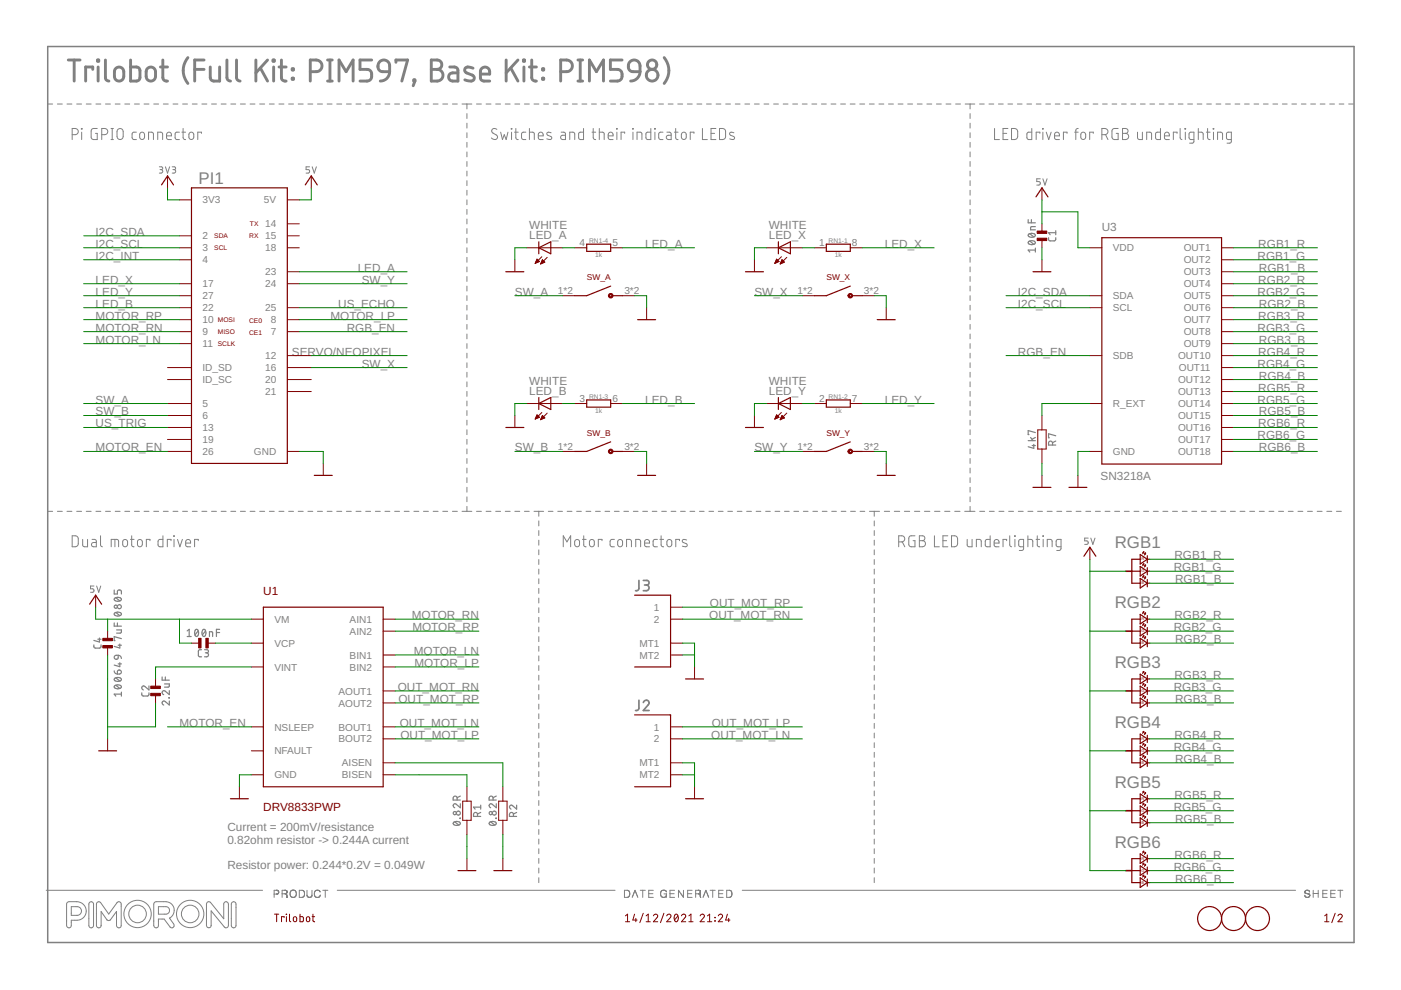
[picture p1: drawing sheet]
<svg xmlns="http://www.w3.org/2000/svg" width="297mm" height="210mm" viewBox="0 0 297 210" stroke-linecap="round" stroke-linejoin="round" font-family="sans-serif">
<defs><g id="words">
<g font-size="3.6" fill="#808080">
<text x="42.1" y="39.1">PI1</text>
<text x="236.4" y="116.3">RGB1</text>
<text x="236.4" y="129">RGB2</text>
<text x="236.4" y="141.7">RGB3</text>
<text x="236.4" y="154.4">RGB4</text>
<text x="236.4" y="167.1">RGB5</text>
<text x="236.4" y="179.8">RGB6</text>
</g>
<g font-size="2.5" fill="#808080">
<text x="20.3" y="52.5">I2C_SCL</text>
<text x="20.3" y="50">I2C_SDA</text>
<text x="112.2" y="48.6">WHITE</text>
<text x="112.2" y="50.8">LED_A</text>
<text x="136.8" y="52.5">LED_A</text>
<text x="163" y="48.6">WHITE</text>
<text x="163" y="50.8">LED_X</text>
<text x="187.6" y="52.5">LED_X</text>
<text x="233.6" y="49">U3</text>
<text x="266.8" y="52.5">RGB1_R</text>
<text x="20.3" y="55.1">I2C_INT</text>
<text x="75.9" y="57.6">LED_A</text>
<text x="266.6" y="55.1">RGB1_G</text>
<text x="266.9" y="57.6">RGB1_B</text>
<text x="20.3" y="62.7">LED_Y</text>
<text x="20.3" y="60.2">LED_X</text>
<text x="20.3" y="65.2">LED_B</text>
<text x="71.7" y="65.2">US_ECHO</text>
<text x="76.7" y="60.2">SW_Y</text>
<text x="109.2" y="62.7">SW_A</text>
<text x="160" y="62.7">SW_X</text>
<text x="215.8" y="65.2">I2C_SCL</text>
<text x="215.8" y="62.7">I2C_SDA</text>
<text x="266.6" y="62.7">RGB2_G</text>
<text x="266.8" y="60.2">RGB2_R</text>
<text x="266.9" y="65.2">RGB2_B</text>
<text x="20.3" y="70.3">MOTOR_RN</text>
<text x="20.3" y="67.8">MOTOR_RP</text>
<text x="70.1" y="67.8">MOTOR_LP</text>
<text x="73.5" y="70.3">RGB_EN</text>
<text x="266.6" y="70.3">RGB3_G</text>
<text x="266.8" y="67.8">RGB3_R</text>
<text x="20.3" y="72.9">MOTOR_LN</text>
<text x="61.9" y="75.4">SERVO/NEOPIXEL</text>
<text x="76.7" y="77.9">SW_X</text>
<text x="215.8" y="75.4">RGB_EN</text>
<text x="266.6" y="77.9">RGB4_G</text>
<text x="266.8" y="75.4">RGB4_R</text>
<text x="266.9" y="72.9">RGB3_B</text>
<text x="112.2" y="81.6">WHITE</text>
<text x="112.2" y="83.8">LED_B</text>
<text x="163" y="81.6">WHITE</text>
<text x="163" y="83.8">LED_Y</text>
<text x="266.8" y="83">RGB5_R</text>
<text x="266.9" y="80.5">RGB4_B</text>
<text x="20.3" y="85.6">SW_A</text>
<text x="20.3" y="88.1">SW_B</text>
<text x="136.8" y="85.6">LED_B</text>
<text x="187.6" y="85.6">LED_Y</text>
<text x="266.6" y="85.6">RGB5_G</text>
<text x="266.9" y="88.1">RGB5_B</text>
<text x="20.3" y="90.6">US_TRIG</text>
<text x="20.3" y="95.7">MOTOR_EN</text>
<text x="109.2" y="95.7">SW_B</text>
<text x="160" y="95.7">SW_Y</text>
<text x="266.6" y="93.2">RGB6_G</text>
<text x="266.8" y="90.6">RGB6_R</text>
<text x="266.9" y="95.7">RGB6_B</text>
<text x="233.4" y="101.8">SN3218A</text>
<text x="249" y="118.6">RGB1_R</text>
<text x="248.9" y="121.1">RGB1_G</text>
<text x="249.1" y="123.6">RGB1_B</text>
<text x="87.3" y="131.3">MOTOR_RN</text>
<text x="150.4" y="131.3">OUT_MOT_RN</text>
<text x="150.5" y="128.7">OUT_MOT_RP</text>
<text x="249" y="131.3">RGB2_R</text>
<text x="87.4" y="133.8">MOTOR_RP</text>
<text x="248.9" y="133.8">RGB2_G</text>
<text x="249.1" y="136.3">RGB2_B</text>
<text x="87.7" y="138.9">MOTOR_LN</text>
<text x="87.9" y="141.4">MOTOR_LP</text>
<text x="249" y="144">RGB3_R</text>
<text x="84.3" y="146.5">OUT_MOT_RN</text>
<text x="84.5" y="149">OUT_MOT_RP</text>
<text x="248.9" y="146.5">RGB3_G</text>
<text x="249.1" y="149">RGB3_B</text>
<text x="38.1" y="154.1">MOTOR_EN</text>
<text x="84.8" y="154.1">OUT_MOT_LN</text>
<text x="150.9" y="154.1">OUT_MOT_LP</text>
<text x="84.9" y="156.7">OUT_MOT_LP</text>
<text x="150.8" y="156.7">OUT_MOT_LN</text>
<text x="248.9" y="159.2">RGB4_G</text>
<text x="249" y="156.7">RGB4_R</text>
<text x="249.1" y="161.7">RGB4_B</text>
<text x="248.9" y="171.9">RGB5_G</text>
<text x="249" y="169.4">RGB5_R</text>
<text x="48.2" y="176.2">Current = 200mV/resistance</text>
<text x="48.2" y="178.9">0.82ohm resistor -&gt; 0.244A current</text>
<text x="249.1" y="174.4">RGB5_B</text>
<text x="48.2" y="184.2">Resistor power: 0.244*0.2V = 0.049W</text>
<text x="248.9" y="184.6">RGB6_G</text>
<text x="249" y="182.1">RGB6_R</text>
<text x="249.1" y="187.1">RGB6_B</text>
</g>
<g font-size="2.5" fill="#800000">
<text x="55.8" y="126.2">U1</text>
<text x="55.8" y="171.9">DRV8833PWP</text>
</g>
<g font-size="2.1" fill="#808080">
<text x="42.9" y="43.1">3V3</text>
<text x="55.9" y="43.1">5V</text>
<text x="42.9" y="50.8">2</text>
<text x="42.9" y="53.3">3</text>
<text x="56.2" y="48.2">14</text>
<text x="56.2" y="50.8">15</text>
<text x="56.2" y="53.3">18</text>
<text x="122.9" y="52.2">4</text>
<text x="129.8" y="52.2">5</text>
<text x="173.7" y="52.2">1</text>
<text x="180.6" y="52.2">8</text>
<text x="235.9" y="53.3">VDD</text>
<text x="251" y="53.3">OUT1</text>
<text x="42.9" y="55.8">4</text>
<text x="56.2" y="58.4">23</text>
<text x="251" y="55.8">OUT2</text>
<text x="251" y="58.4">OUT3</text>
<text x="42.9" y="60.9">17</text>
<text x="42.9" y="63.5">27</text>
<text x="42.9" y="66">22</text>
<text x="56.2" y="60.9">24</text>
<text x="56.2" y="66">25</text>
<text x="118.3" y="62.3">1*2</text>
<text x="132.4" y="62.3">3*2</text>
<text x="169.1" y="62.3">1*2</text>
<text x="183.2" y="62.3">3*2</text>
<text x="235.9" y="63.5">SDA</text>
<text x="235.9" y="66">SCL</text>
<text x="251" y="60.9">OUT4</text>
<text x="251" y="63.5">OUT5</text>
<text x="251" y="66">OUT6</text>
<text x="42.9" y="68.5">10</text>
<text x="42.9" y="71.1">9</text>
<text x="57.4" y="68.5">8</text>
<text x="57.4" y="71.1">7</text>
<text x="251" y="68.5">OUT7</text>
<text x="251" y="71.1">OUT8</text>
<text x="42.9" y="73.6">11</text>
<text x="56.2" y="76.2">12</text>
<text x="235.9" y="76.2">SDB</text>
<text x="249.8" y="76.2">OUT10</text>
<text x="251" y="73.6">OUT9</text>
<text x="42.9" y="78.7">ID_SD</text>
<text x="42.9" y="81.2">ID_SC</text>
<text x="56.2" y="78.7">16</text>
<text x="56.2" y="81.2">20</text>
<text x="56.2" y="83.8">21</text>
<text x="249.8" y="81.2">OUT12</text>
<text x="249.8" y="83.8">OUT13</text>
<text x="249.9" y="78.7">OUT11</text>
<text x="42.9" y="86.3">5</text>
<text x="42.9" y="88.9">6</text>
<text x="122.9" y="85.2">3</text>
<text x="129.8" y="85.2">6</text>
<text x="173.7" y="85.2">2</text>
<text x="180.6" y="85.2">7</text>
<text x="235.9" y="86.3">R_EXT</text>
<text x="249.8" y="86.3">OUT14</text>
<text x="249.8" y="88.9">OUT15</text>
<text x="42.9" y="91.4">13</text>
<text x="42.9" y="93.9">19</text>
<text x="118.3" y="95.4">1*2</text>
<text x="132.4" y="95.4">3*2</text>
<text x="169.1" y="95.4">1*2</text>
<text x="183.2" y="95.4">3*2</text>
<text x="249.8" y="91.4">OUT16</text>
<text x="249.8" y="93.9">OUT17</text>
<text x="42.9" y="96.5">26</text>
<text x="53.8" y="96.5">GND</text>
<text x="235.9" y="96.5">GND</text>
<text x="249.8" y="96.5">OUT18</text>
<text x="138.7" y="129.5">1</text>
<text x="58.2" y="137.1">VCP</text>
<text x="58.2" y="132">VM</text>
<text x="74.1" y="134.6">AIN2</text>
<text x="74.1" y="132">AIN1</text>
<text x="135.6" y="137.1">MT1</text>
<text x="138.7" y="132">2</text>
<text x="58.2" y="142.2">VINT</text>
<text x="74.1" y="139.6">BIN1</text>
<text x="74.1" y="142.2">BIN2</text>
<text x="135.6" y="139.6">MT2</text>
<text x="71.8" y="147.3">AOUT1</text>
<text x="71.8" y="149.8">AOUT2</text>
<text x="58.2" y="154.9">NSLEEP</text>
<text x="71.8" y="154.9">BOUT1</text>
<text x="138.7" y="154.9">1</text>
<text x="58.2" y="160">NFAULT</text>
<text x="71.8" y="157.4">BOUT2</text>
<text x="138.7" y="157.4">2</text>
<text x="58.2" y="165">GND</text>
<text x="72.5" y="162.5">AISEN</text>
<text x="72.5" y="165">BISEN</text>
<text x="135.6" y="162.5">MT1</text>
<text x="135.6" y="165">MT2</text>
</g>
<g font-size="1.8" fill="#800000">
<text x="124.4" y="59.4">SW_A</text>
<text x="175.2" y="59.4">SW_X</text>
<text x="124.4" y="92.4">SW_B</text>
<text x="175.2" y="92.4">SW_Y</text>
</g>
<g font-size="1.4" fill="#800000">
<text x="53" y="48">TX</text>
<text x="45.4" y="50.5">SDA</text>
<text x="45.4" y="53">SCL</text>
<text x="52.8" y="50.5">RX</text>
<text x="46.2" y="68.3">MOSI</text>
<text x="46.2" y="70.8">MISO</text>
<text x="52.8" y="68.5">CE0</text>
<text x="52.8" y="71.1">CE1</text>
<text x="46.2" y="73.4">SCLK</text>
</g>
<g font-size="1.4" fill="#808080">
<text x="124.9" y="51.5">RN1-4</text>
<text x="175.7" y="51.5">RN1-1</text>
<text x="126.2" y="54.6">1k</text>
<text x="177" y="54.6">1k</text>
<text x="124.9" y="84.5">RN1-3</text>
<text x="126.2" y="87.6">1k</text>
<text x="175.7" y="84.5">RN1-2</text>
<text x="177" y="87.6">1k</text>
</g>
<g font-size=".8" fill="#800000">
<text x="242" y="118.8">R</text>
<text x="242" y="121.4">G</text>
<text x="242" y="123.9">B</text>
<text x="242" y="131.5">R</text>
<text x="242" y="134.1">G</text>
<text x="242" y="136.6">B</text>
<text x="242" y="144.2">R</text>
<text x="242" y="146.8">G</text>
<text x="242" y="149.3">B</text>
<text x="242" y="156.9">R</text>
<text x="242" y="159.5">G</text>
<text x="242" y="162">B</text>
<text x="242" y="169.6">R</text>
<text x="242" y="172.2">G</text>
<text x="242" y="174.7">B</text>
<text x="242" y="182.3">R</text>
<text x="242" y="184.9">G</text>
<text x="242" y="187.4">B</text>
</g>
</g></defs>
<g fill="none" stroke="#808080" stroke-width=".21">
<path d="M10.1 22.1h1.1M12.2 22.1h1M14.2 22.1h1M15.3 28.6h.6a.66 .66 0 0 0 .7-.7 .66 .66 0 0 0-.7-.7h-.6v2.4M16.3 22.1h1M17.3 27.2l.1 .2zM17.3 28v1.6M18.3 22.1h1M20.3 22.1h1.1M20.6 27.2l-1 .1-.2 .3-.1 1.5 .2 .4 1.1 .1v-1.3h-.4M21.6 28.6h.6a.66 .66 0 0 0 .7-.7 .66 .66 0 0 0-.7-.7h-.6v2.4M22.4 22.1h1"/>
<path d="M23.5 27.2h.5M23.5 29.6h.5M23.8 27.2v2.4M24.4 22.1h1.1M24.9 27.5a.66 .66 0 0 1 .8-.2 .66 .66 0 0 1 .4 .6v1a.66 .66 0 0 1-.6 .7 .66 .66 0 0 1-.7-.7zM26.5 22.1h1M28.5 22.1h1M28.9 28h-.6l-.3 .4 .1 1.1 .8 .1M29.7 28.2l.5-.2a.88 .88 0 0 1 0 1.6l-.3-.1-.3-.3zM30.5 22.1h1.1M31.5 29.6v-1.6h.8l.2 .3v1.3M32.6 22.1h1"/>
<path d="M33.4 29.6v-1.6h.8l.2 .3 .1 1.3M33.8 35.4h.4l.3 .2-.1 .3-.5 .1M34.1 36a.37 .37 0 0 1 .4 .3 .37 .37 0 0 1-.4 .4h-.3M34.6 22.1h1.1M35.1 35.4l.4 1.3 .5-1.3M35.3 28.8h1a.55 .55 0 0 0-.3-.8 .55 .55 0 0 0-.7 .6l.1 .9 .9 .1M36.5 35.4h.5l.2 .2v.3l-.5 .1M36.7 22.1h1M36.9 36a.37 .37 0 0 1 .4 .3 .37 .37 0 0 1-.4 .4h-.4M38 28h-.6l-.3 .4 .1 1.1 .8 .1M38.6 28h.7M38.7 22.1h1.1"/>
<path d="M38.8 27.2v2l.1 .3 .4 .1M40.3 28.1l.4-.1a.88 .88 0 0 1 0 1.6h-.2a.92 .92 0 0 1-.2-1.5zM40.8 22.1h1M42.7 28.3v-.3h-.8v1.6M42.8 22.1h1.1M44.9 22.1h1M46.9 22.1h1M48.9 22.1h1.1M51 22.1h1M53 22.1h1.1M55.1 22.1h1M57.1 22.1h1"/>
<path d="M59.1 22.1h1.1M61.2 22.1h1M63.2 22.1h1.1M65.3 22.1h1M65.6 35.4h-.7v.6h.4a.38 .38 0 0 1 .3 .3 .38 .38 0 0 1-.3 .4h-.4M66.2 35.4l.4 1.3 .5-1.3M67.3 22.1h1.1M69.4 22.1h1M71.4 22.1h1.1M73.4 22.1h1.1M75.5 22.1h1M77.5 22.1h1.1"/>
<path d="M79.6 22.1h1M81.6 22.1h1.1M83.7 22.1h1M85.7 22.1h1M87.8 22.1h1M89.8 22.1h1M91.8 22.1h1.1M93.9 22.1h1M95.9 22.1h1.1M98 22.1h2M99 22.1v1M99 24.1v1"/>
<path d="M99 26.1v1.1M99 28.2v1M99 30.2v1M99 32.2v1.1M99 34.2v1.1M99 36.3v1M99 38.3v1M101 22.1h1.1M103.1 22.1h1M105.1 22.1h1M105.3 27.4a.58 .58 0 0 0-.8-.1 .58 .58 0 0 0 0 .9l.7 .4a.58 .58 0 0 1 .1 .9 .58 .58 0 0 1-.9-.1l-.2-.1M106.2 28l.3 1.6 .4-1 .4 1 .4-1.6"/>
<path d="M107.1 22.1h1.1M108.4 27.2l.1 .2zM108.5 28v1.6M109.1 28h.8M109.2 22.1h1M109.4 27.2v2.1l.5 .3M111.2 22.1h1M111.5 28h-.7l-.2 .4 .1 1.1 .8 .1M112.2 28h.9l.2 .3v1.3M112.2 27.2v2.4M113.2 22.1h1.1M114.1 28.8h1.1a.55 .55 0 0 0-.4-.8 .55 .55 0 0 0-.7 .6l.1 .9 1 .1"/>
<path d="M115.3 22.1h1M116.8 28.2l-.7-.1-.2 .3 1 .6v.4a.77 .77 0 0 1-1 0M117.3 22.1h1M119 28h.7l.2 .3v1.3h-.6a.46 .46 0 0 1-.4-.5 .46 .46 0 0 1 .4-.4h.6M119.3 22.1h1.1M120.8 29.6v-1.6l.9 .1 .2 1.5M121.3 22.1h1.1M123.4 22.1h1M123.7 27.2v2.4l-.8-.1-.2-.2v-1l.2-.3h.8M125.4 22.1h1M125.5 28h.8M125.8 27.2v2l.1 .3 .4 .1"/>
<path d="M127.1 28h.8l.2 .3v1.3M127.1 27.2v2.4M127.4 22.1h1.1M128.9 28.8h1.1a.55 .55 0 0 0-.4-.8 .55 .55 0 0 0-.7 .6l.2 .9 .9 .1M129.5 22.1h1M130.7 27.2l.2 .2zM130.8 28v1.6M131.5 22.1h1M132.4 28.3v-.3h-.7v1.6M133.5 22.1h1.1M134.1 27.2l.2 .2zM134.2 28v1.6"/>
<path d="M135.1 29.6v-1.6h.8l.2 .3v1.3M135.6 22.1h1M137.6 22.1h1M138 27.2v2.4l-.8-.1-.2-.2v-1l.2-.3h.8M138.8 27.2l.1 .2zM138.9 28v1.6M139.6 22.1h1.1M140.6 28h-.7l-.2 .4 .1 1.1 .8 .1M141.4 28h.6l.3 .4v1.2h-.6a.46 .46 0 0 1-.4-.5 .46 .46 0 0 1 .4-.4h.6M141.7 22.1h1M143 28h.8M143.3 27.2v2.1l.5 .3"/>
<path d="M143.7 22.1h1M144.6 28.2l.5-.2a.88 .88 0 0 1 0 1.6l-.4-.1-.2-.3zM145.7 22.1h1.1M147.1 28.3v-.3h-.8v1.6M147.8 22.1h1M148.9 27.2v2.4h1.1M149.8 22.1h1M150.7 28.3h.8M151.8 27.2h-1.1v2.4h1.1M151.8 22.1h1M152.5 27.2a1.16 1.16 0 0 1 1.2 .3v1.8a1.16 1.16 0 0 1-1.2 .3zM153.9 22.1h1"/>
<path d="M155.6 28.2l-.7-.1-.2 .3 1 .6v.4a.75 .75 0 0 1-1 0M155.9 22.1h1M157.9 22.1h1M160 22.1h1M162 22.1h1M164 22.1h1M166.1 22.1h1M168.1 22.1h1M170.1 22.1h1M172.1 22.1h1.1M174.2 22.1h1M176.2 22.1h1"/>
<path d="M178.2 22.1h1.1M180.3 22.1h1M182.3 22.1h1M184.3 22.1h1.1M186.4 22.1h1M188.4 22.1h1M190.4 22.1h1.1M192.4 22.1h1.1M194.5 22.1h1M196.5 22.1h1M198.5 22.1h1.1M200.6 22.1h1"/>
<path d="M202.6 22.1h1M204.6 22.1h2.1M205.7 22.1v1M205.7 24.1v1M205.7 26.1v1.1M205.7 28.2v1M205.7 30.2v1M205.7 32.2v1.1M205.7 34.2v1.1M205.7 36.3v1M205.7 38.3v1M207.7 22.1h1"/>
<path d="M209.7 22.1h1M210.9 27.2v2.4h1M211.7 22.1h1M212.7 28.3h.7M213.7 22.1h1M213.7 27.2h-1v2.4h1M214.5 27.2a1.16 1.16 0 0 1 1.1 .3l.2 .4-.2 1.4a1.16 1.16 0 0 1-1.1 .3zM215.7 22.1h1M217.7 22.1h1M218.8 27.2v2.4l-.8-.1-.3-.3 .1-.9 .2-.3h.8M219.7 22.1h1M220.5 28.3v-.3h-.8v1.6"/>
<path d="M220.6 37.9h-.8v.6h.5a.38 .38 0 0 1 .3 .4 .38 .38 0 0 1-.3 .3h-.5M221 27.2l.2 .2zM221.1 37.9l.5 1.3 .4-1.3M221.1 28v1.6M221.7 22.1h1M221.8 28l.6 1.6 .5-1.6M223.6 28.8h1a.55 .55 0 0 0-.3-.8 .55 .55 0 0 0-.7 .6l.1 .9 .9 .1M223.7 22.1h1M225.7 22.1h1M226.2 28.3v-.3h-.7v1.6M227.8 22.1h.9M227.8 28h.8"/>
<path d="M228.6 27.2l-.5 .3v2.1M229.3 28.2l.4-.2a.86 .86 0 0 1 .5 .8 .86 .86 0 0 1-.5 .8l-.3-.1-.2-.3zM229.7 22.1h1.1M231.8 22.1h1M231.8 28.3v-.3h-.8v1.6M233.6 28.6h.7a.66 .66 0 0 0 .6-.7 .66 .66 0 0 0-.6-.7h-.7v2.4M233.8 22.1h1M234.4 28.6l.5 1M235.8 22.1h1M237.1 27.2l-1 .1-.3 .3v1.5l.2 .4 1.1 .1v-1.3h-.4M237.8 22.1h1M238 27.2h.7a.52 .52 0 0 1 .5 .6 .52 .52 0 0 1-.5 .5 .66 .66 0 0 1 .6 .6 .66 .66 0 0 1-.6 .7h-.7z"/>
<path d="M238 28.3h.7M239.8 22.1h1M241.2 28v1.2l.4 .4h.6v-1.6M241.8 22.1h1M243.1 29.6v-1.6h.8l.2 .3 .1 1.3M243.8 22.1h1M245.8 22.1h1M246 27.2v2.4l-.8-.1-.2-.2v-1l.2-.3h.8M246.9 28.8h1a.55 .55 0 0 0-.3-.8 .55 .55 0 0 0-.7 .6l.1 .9 .9 .1M247.8 22.1h1M249.6 28.3v-.3h-.8v1.6M249.8 22.1h1"/>
<path d="M250.2 27.2v2.1l.4 .3M251.2 27.2l.2 .2zM251.3 28v1.6M251.8 22.1h1M253.1 29.6h-.6l-.4-.3v-.9l.2-.4h.8v2l-.2 .3-.7 .1M253.8 22.1h1M254.1 28h.7l.3 .3v1.3M254.1 27.2v2.4M255.8 28h.8M255.8 22.1h1M256 27.2v2l.3 .3 .3 .1M257.2 27.2l.1 .2z"/>
<path d="M257.3 28v1.6M257.8 22.1h1M258.1 29.6v-1.6l1 .1 .1 1.5M259.8 22.1h1.1M261.1 29.6h-.7l-.3-.3v-1l.2-.3h.8v2l-.3 .3-.6 .1M261.9 22.1h1M263.9 22.1h1M265.9 22.1h1M267.9 22.1h1M269.9 22.1h1M271.9 22.1h1M273.9 22.1h1"/>
<path d="M275.9 22.1h1M277.9 22.1h1M279.9 22.1h1M281.9 22.1h1M283.9 22.1h1M285.9 22.1h1M99 40.3v1.1M99 42.4v1M99 44.4v1M99 46.4v1.1M99 48.5v1M99 50.5v1"/>
<path d="M99 52.5v1.1M99 54.6v1M99 56.6v1M99 58.6v1.1M205.7 40.3v1.1M205.7 42.4v1M205.7 44.4v1M205.7 46.4v1.1M205.7 48.5v1M205.7 50.5v1M205.7 52.5v1.1M205.7 54.6v1"/>
<path d="M205.7 56.6v1M205.7 58.6v1.1M99 60.7v1M99 62.7v1M99 64.7v1M99 66.8v1M99 68.8v1M99 70.8v1M99 72.9v1M99 74.9v1M99 76.9v1M99 78.9v1.1"/>
<path d="M205.7 60.7v1M205.7 62.7v1M205.7 64.7v1M205.7 66.8v1M205.7 68.8v1M205.7 70.8v1M205.7 72.9v1M205.7 74.9v1M205.7 76.9v1M205.7 78.9v1.1M99 81v1M99 83v1"/>
<path d="M99 85v1.1M99 87.1v1M99 89.1v1M99 91.1v1.1M99 93.2v1M99 95.2v1M99 97.2v1.1M99 99.3v1M205.7 81v1M205.7 83v1M205.7 85v1.1M205.7 87.1v1"/>
<path d="M205.7 89.1v1M205.7 91.1v1.1M205.7 93.2v1M205.7 95.2v1M205.7 97.2v1.1M205.7 99.3v1M10.1 108.4h1.1M12.2 108.4h1M14.2 108.4h1M15.3 113.6h.9l.4 .4v1.5l-.4 .4h-.9zM16.3 108.4h1M17.5 114.4v1.3l.4 .2h.7v-1.5"/>
<path d="M18.3 108.4h1M19.5 114.4h.5l.4 .2v1.3h-.5a.46 .46 0 0 1-.5-.4 .46 .46 0 0 1 .5-.5h.5M20.3 108.4h1.1M21.3 113.6v1.9l.4 .4M22.4 108.4h1M23.6 115.9v-1.5l1.4 .1 .1 1.4M24.4 114.4v1.5M24.4 108.4h1.1M26.1 114.6l.5-.2a.89 .89 0 0 1 .2 1.5h-.4l-.4-.3zM26.5 108.4h1M27.7 114.4h.7M27.9 113.6v2.1l.5 .2"/>
<path d="M28.5 108.4h1M29.3 114.6l.4-.2a.89 .89 0 0 1 .2 1.5h-.3l-.4-.3zM30.5 108.4h1.1M31.8 114.6v-.2h-.8v1.5M32.6 108.4h1M34.5 113.6v2.3h-.7l-.3-.4v-.9l.4-.2h.6M34.6 108.4h1.1M36.3 114.6v-.2h-.8v1.5M36.7 108.4h1M36.8 113.6l.2 .1zM36.9 114.4v1.5M37.6 114.4l.5 1.5 .6-1.5"/>
<path d="M38.7 108.4h1.1M39.4 115.1h1a.54 .54 0 0 0-.4-.7 .54 .54 0 0 0-.6 .5l.1 .9 .9 .1M40.8 108.4h1M42 114.6v-.2h-.7v1.5M42.8 108.4h1.1M44.9 108.4h1M46.9 108.4h1M48.9 108.4h1.1M51 108.4h1M53 108.4h1.1M55.1 108.4h1M57.1 108.4h1"/>
<path d="M59.1 108.4h1.1M61.2 108.4h1M63.2 108.4h1.1M65.3 108.4h1M67.3 108.4h1.1M69.4 108.4h1M71.4 108.4h1.1M73.4 108.4h1.1M75.5 108.4h1M77.5 108.4h1.1M79.6 108.4h1M81.6 108.4h1.1"/>
<path d="M83.7 108.4h1M85.7 108.4h1M87.8 108.4h1M89.8 108.4h1M91.8 108.4h1.1M93.9 108.4h1M95.9 108.4h1.1M98 108.4h2M99 101.3v1M99 103.3v1.1M99 105.3v1.1M99 107.4v1"/>
<path d="M101 108.4h1.1M103.1 108.4h1M105.1 108.4h1M107.1 108.4h1.1M109.2 108.4h1M111.2 108.4h1M113.2 108.4h2.1M114.2 108.4v1.1M114.2 110.4v1.1M114.2 112.5v1M114.2 114.5v1.1M114.2 116.6v1"/>
<path d="M114.2 118.6v1.1M116.2 108.4h1M118.3 108.4h1M119.4 115.9v-2.3l.8 1.3 .8-1.3v2.3M120.2 108.4h1.1M122 114.6l.4-.2a.87 .87 0 0 1 0 1.5h-.3l-.2-.3zM122.3 108.4h1M123.5 114.4h.8M123.8 113.6v2.1l.5 .2M124.2 108.4h1.1M125.1 114.6l.5-.2a.87 .87 0 0 1 0 1.5h-.4l-.2-.3zM126.3 108.4h1"/>
<path d="M127.6 114.6v-.2h-.7v1.5M128.3 108.4h1M130.3 114.4h-.7l-.3 .4 .1 .9 .4 .2h.5M130.3 108.4h1M131.1 114.6l.5-.2a.87 .87 0 0 1 0 1.5h-.4l-.2-.3zM132.3 108.4h1M132.8 115.9v-1.5h.7l.3 .2 .1 1.3M134.3 108.4h1M134.8 115.9v-1.5h.6l.4 .2v1.3M136.3 108.4h1M136.7 115.1h1a.54 .54 0 0 0-.4-.7 .54 .54 0 0 0-.6 .5l.1 .9 .9 .1M138.3 108.4h1"/>
<path d="M139.4 114.4h-.7l-.2 .4v.9l.4 .2h.5M139.9 114.4h.8M140.2 113.6v1.9l.1 .3 .4 .1M140.3 108.4h1M141.5 114.6l.5-.2a.87 .87 0 0 1 0 1.5h-.4l-.2-.3zM142.3 108.4h1M144.1 114.6v-.2h-.8v1.5M144.3 108.4h1M145.6 114.5l-.8-.1-.1 .4 .9 .6v.4l-.2 .1-.7-.1M146.3 108.4h1M148.3 108.4h1M150.3 108.4h1"/>
<path d="M152.3 108.4h1M154.3 108.4h1M156.3 108.4h1M158.3 108.4h1M160.3 108.4h1M162.3 108.4h1M164.3 108.4h1M166.3 108.4h1M168.3 108.4h1M170.3 108.4h1M172.3 108.4h1M174.3 108.4h1"/>
<path d="M176.3 108.4h1M178.4 108.4h.9M180.3 108.4h1.1M182.4 108.4h.9M184.3 108.4h2.2M185.4 108.4v1.1M185.4 110.4v1.1M185.4 112.5v1M185.4 114.5v1.1M185.4 116.6v1M185.4 118.6v1.1M187.5 108.4h1.1"/>
<path d="M189.6 108.4h1.2M190.5 114.9h.7a.65 .65 0 0 0 .6-.7 .65 .65 0 0 0-.6-.6h-.7v2.3M191.3 114.9l.5 1M191.7 108.4h1.2M193.9 108.4h1.1M194 113.6h-1l-.3 .3v1.7l.3 .3h1v-1.3h-.4M194.9 113.6h.7a.52 .52 0 0 1 .5 .5 .52 .52 0 0 1-.5 .5 .65 .65 0 0 1 .6 .7 .65 .65 0 0 1-.6 .6h-.7zM194.9 114.6h.7M196 108.4h1.1M198.1 113.6v2.3h1.1M198.1 108.4h1.2M199.9 114.6h.8"/>
<path d="M200.3 108.4h1.1M201 113.6h-1.1v2.3h1.1M201.7 113.6h.9l.4 .4v1.5l-.4 .4h-.9zM202.4 108.4h1.1M204.5 108.4h2.2M205.1 114.4v1.3l.3 .2h.7v-1.5M205.7 101.3v1M205.7 103.3v1.1M205.7 105.3v1.1M205.7 107.4v1M207 115.9v-1.5h.7l.3 .2v1.3M207.7 108.4h1.1"/>
<path d="M209.8 108.4h1M209.9 113.6v2.3h-.8l-.2-.2v-1.1l.4-.2h.6M210.8 115.1h1a.54 .54 0 0 0-.4-.7 .54 .54 0 0 0-.6 .5l.1 .9 .9 .1M211.8 108.4h1.1M213.4 114.6v-.2h-.7v1.5M213.8 108.4h1.1M214.1 113.6v1.9l.4 .4M215.1 113.6l.1 .1zM215.2 114.4v1.5M215.9 108.4h1M217 115.9h-.6l-.4-.2v-1.1l.2-.2h.8v1.9l-.2 .4h-.7M217.9 114.4h.7l.3 .2 .1 1.3"/>
<path d="M217.9 108.4h1.1M217.9 113.6v2.3M219.7 114.4h.7M219.9 113.6v2.1l.5 .2M220 108.4h1M221.1 113.6l.1 .1zM221.2 114.4v1.5M222 108.4h1.1M222 115.9v-1.5h.7l.4 .2v1.3M224.1 108.4h1M225 115.9h-.7l-.4-.2v-1.1l.3-.2h.8v1.9l-.3 .4h-.7M226.1 108.4h1.1"/>
<path d="M228.2 108.4h1M230.2 108.4h1M230.7 114.1h-.7v.6h.4a.38 .38 0 0 1 .3 .4 .38 .38 0 0 1-.3 .3h-.4M231.3 114.1l.4 1.3 .5-1.3M232.2 108.4h1.1M234.3 108.4h1M236.3 108.4h1.1M238.4 108.4h1M240.4 108.4h1.1M242.5 108.4h1M244.5 108.4h1.1M246.5 108.4h1.1"/>
<path d="M248.6 108.4h1M250.7 108.4h1M252.7 108.4h1M254.7 108.4h1.1M256.8 108.4h1M258.8 108.4h1.1M260.9 108.4h1M262.9 108.4h1M265 108.4h1M267 108.4h1.1M269 108.4h1.1M271.1 108.4h1"/>
<path d="M273.1 108.4h1.1M275.2 108.4h1M277.2 108.4h1.1M279.3 108.4h1M281.3 108.4h1.1M283.4 108.4h1M19.9 124.2h-.7v.6h.4a.38 .38 0 0 1 .3 .4 .38 .38 0 0 1-.3 .4h-.4M20.5 124.2l.4 1.4 .5-1.4M114.2 120.7v1M114.2 122.7v1.1M114.2 124.8v1M114.2 126.8v1"/>
<path d="M114.2 128.9v1M114.2 130.9v1M114.2 132.9v1.1M114.2 135v1M114.2 137v1.1M114.2 139.1v1M185.4 120.7v1M185.4 122.7v1.1M185.4 124.8v1M185.4 126.8v1M185.4 128.9v1M185.4 130.9v1"/>
<path d="M185.4 132.9v1.1M185.4 135v1M185.4 137v1.1M185.4 139.1v1M114.2 141.1v1.1M114.2 143.2v1M114.2 145.2v1.1M114.2 147.3v1M114.2 149.3v1M114.2 151.3v1.1M114.2 153.4v1M114.2 155.4v1.1"/>
<path d="M114.2 157.5v1M114.2 159.5v1.1M185.4 141.1v1.1M185.4 143.2v1M185.4 145.2v1.1M185.4 147.3v1M185.4 149.3v1M185.4 151.3v1.1M185.4 153.4v1M185.4 155.4v1.1M185.4 157.5v1M185.4 159.5v1.1"/>
<path d="M114.2 161.6v1M114.2 163.6v1.1M114.2 165.7v1M114.2 167.7v1M114.2 169.7v1.1M114.2 171.8v1M114.2 173.8v1.1M114.2 175.9v1M114.2 177.9v1.1M114.2 180v1M185.4 161.6v1M185.4 163.6v1.1"/>
<path d="M185.4 165.7v1M185.4 167.7v1M185.4 169.7v1.1M185.4 171.8v1M185.4 173.8v1.1M185.4 175.9v1M185.4 177.9v1.1M185.4 180v1M9.8 188.8h45.9M14.2 191.4l.4-.2a3.9 3.9 0 0 1 2.8 .3 1.96 1.96 0 0 1 .8 2.2 1.96 1.96 0 0 1-1.9 1.4h-1.2v1.1a.5 .5 0 0 1-.5 .5 .5 .5 0 0 1-.5-.5zM15.1 192.2h1.3a.92 .92 0 0 1 .9 1 .92 .92 0 0 1-.9 .9h-1.3zM18.9 191.4a.5 .5 0 0 1 .6-.2 .5 .5 0 0 1 .3 .5v4.5a.5 .5 0 0 1-.5 .5 .5 .5 0 0 1-.5-.5z"/>
<path d="M20.6 191.4l.4-.2 .3 .1 1.8 2.5 1.7-2.4a.49 .49 0 0 1 .6-.2 .49 .49 0 0 1 .3 .5v4.5a.5 .5 0 0 1-.5 .5 .5 .5 0 0 1-.5-.5v-2.9l-1.3 1.7-.3 .2-.4-.1-1.3-1.8v2.9a.5 .5 0 0 1-.5 .5 .5 .5 0 0 1-.5-.5zM32.7 191.4l.4-.2h2.1a1.85 1.85 0 0 1 1.7 1.4 1.85 1.85 0 0 1-1 2.1l.9 1.2a.5 .5 0 0 1 0 .7 .5 .5 0 0 1-.7 0l-1.3-1.7h-1.2v1.3a.5 .5 0 0 1-.5 .5 .5 .5 0 0 1-.5-.5zM33.6 192.2h1.6a.79 .79 0 0 1 .7 .8 .79 .79 0 0 1-.7 .8h-1.6zM44 191.3l.3-.1 .3 .1 2.8 3.5v-3.1a.5 .5 0 0 1 .6-.5 .5 .5 0 0 1 .4 .5v4.5l-.1 .4-.3 .1-.4-.1-2.8-3.5v3.1a.5 .5 0 0 1-.5 .5 .5 .5 0 0 1-.5-.5v-4.5zM49.1 191.4a.5 .5 0 0 1 .6-.2 .5 .5 0 0 1 .3 .5v4.5a.5 .5 0 0 1-.5 .5 .5 .5 0 0 1-.5-.5zM58.9 188.8l.2 .2M58.9 188.8h-.8v1.5M59 189.5l-.9 .1M59 189.4h.1M59 189.4v.1M59 188.9l.1 .1M59.1 189.3l-.1 .1"/>
<path d="M59.1 189v.1M59.1 189v.3M60.5 189.5h-.1M60.6 189.5h.1M60.6 188.8h.1M60.6 189.5l.2 .2M60.7 188.8h-.9v1.5M60.7 188.8l.1 .1M60.7 188.8h.1M60.7 189.6l.2 .6M60.8 188.9v.4l-.1 .1M60.8 189.8h.1"/>
<path d="M60.8 189.3l-.2 .2h-.8M60.8 188.9v.1M60.8 190.2h.1M60.9 190.2v.1M61.7 188.9a.67 .67 0 0 1 .7-.1 .67 .67 0 0 1 .4 .6 .72 .72 0 0 1-.9 .8 .72 .72 0 0 1-.2-1.2zM61.9 190.2h.1M63.5 188.8h.6l.4 .2 .1 .7-.4 .5-.7 .1zM65.1 189.8v.1M65.1 188.8l.1 1.3M65.2 190.1h.1M66.1 188.8v1.3l-.4 .2-.5-.2M66.1 189.9h.1"/>
<path d="M67.5 188.8a.67 .67 0 0 0-.8 .2 .67 .67 0 0 0 0 .7 .64 .64 0 0 0 .6 .6 .64 .64 0 0 0 .6-.5M67.5 188.8h.1M67.5 188.8l.4 .3M67.7 188.9h.1M67.8 190.1h.1M67.9 189.9h.1M68.4 188.8h1.1M69 188.8v1.5M71.5 188.8h58.9M114.2 182v1M114.2 184v1.1M114.2 186.1v1"/>
<path d="M132.4 188.8h.6l.4 .2a1.01 1.01 0 0 1-.2 1.2l-.8 .1zM133.5 189.4h.1M134 190.3l.6-1.5 .6 1.5M135.7 188.8h1.1M136.3 188.8v1.5M137.5 189.5h.9M138.5 188.8h-1v1.5h1M140.3 188.8a.74 .74 0 0 0-.2 1.1 .74 .74 0 0 0 1.1 .1l.1-.3M140.4 188.8h-.1M140.8 189.5h.5v.8M140.8 188.7l.1 .1M141 188.8h-.6"/>
<path d="M141 188.8h.1M141 188.8l.2 .1M141 190.2h.1M141.2 188.9h.1M141.2 188.9l.1 .2M142 189.5h.9M143 188.8h-1v1.5h1M144.9 188.8v1.5l-1.1-1.5v1.5M145.8 189.5h.9M146.7 188.8h-.9v1.5h.9M148.1 189.5h.1M148.2 189.5h.1"/>
<path d="M148.3 189.5h-.8M148.3 188.8l.2 .2v.3M148.3 189.5l.2 .7M148.4 189.7h.1M148.4 188.9h.1M148.4 189.3l-.1 .2M148.5 189.9h.1M148.5 189.3l-.3 .2M148.5 189l-.3-.2h-.7v1.5M148.5 190.2h.1M149.1 190.3l.6-1.5 .6 1.5M150.6 188.8h1"/>
<path d="M151.1 188.8v1.5M152.4 189.5h.8M153.3 188.8h-.9v1.5h.9M154.1 188.8h.6l.4 .3 .1 .7-.4 .4-.7 .1zM157.4 188.8h117.3M185.4 182v1M185.4 184v1.1M185.4 186.1v1M276.6 189.8l.2 .4M276.7 189.3l1 .4M276.7 189.3h.1M276.8 189.4h.1"/>
<path d="M276.9 188.8h-.1M276.9 188.8h.1M276.9 189.4h.1M277 188.8h.1M277 188.8l-.3 .2v.3M277 188.8a.46 .46 0 0 1 .6 .3M277 189.4l.1 .1M277.2 189.5h.1M277.4 189.5l.1 .1M277.5 189.6h.1M277.6 189.7l.1 .3M277.6 190l-.3 .3-.5-.2"/>
<path d="M277.7 190h-.1M278.4 188.8v1.5M278.4 189.4h1.1M279.5 188.8v1.5M280.5 189.5h.8M281.4 188.8h-.9v1.5h.9M282.2 189.5h.8M283.1 188.8h-.9v1.5h.9M283.6 188.8h1.1M284.2 188.8v1.5"/>
<circle cx="29.2" cy="193.8" r="2.9"/>
<circle cx="29.2" cy="193.8" r="1.86"/>
<circle cx="40.3" cy="193.8" r="2.9"/>
<circle cx="40.3" cy="193.8" r="1.86"/>
</g>
<path d="M10.1 9.9h277v189.9h-277z" fill="none" stroke="#808080" stroke-width=".32"/>
<g fill="none" stroke="#808080" stroke-width=".25">
<path d="M218 46.6v.6h1.5M218.1 51.2a.96 .96 0 0 1 1.4 .3 .9 .9 0 0 1-1.5 0zM218.1 49.7a1 1 0 0 1 1.4 .2 .9 .9 0 0 1-1.5 0zM218.3 51.1l.9 .7M218.3 49.6l.9 .6M218.7 46.6v.6M219.5 48l-.8 .1-.2 .2v.4h1M219.5 53h-1.5l.3 .4M219.5 52.6v.8M222.3 50.4v.5l.4 .2h.9l.2-.7M223.8 48.9v.9M223.8 49.3h-1.5l.4 .5"/>
<path d="M218 93.4h1.5M218.5 92.8l.5 .6M218.8 94.5h.7M219.2 94.2v.9l-1.2-.4M219.5 91.7l-1.5-.4v.8h.2M219.5 92.8l-.7 .3M223.2 94.4v-.5a.42 .42 0 0 0-.5-.4 .42 .42 0 0 0-.4 .4v.5h1.5M223.8 92.4l-1.5-.4v.8h.2M223.8 93.5l-.6 .4M19.9 136.7v.5l.3 .2h1l.2-.2v-.5M20.7 135.5h.7M21.1 135.3v.8l-1.2-.3"/>
<path d="M24.2 125.1v.8h.7v-.5a.43 .43 0 0 1 .4-.3 .43 .43 0 0 1 .4 .3v.5M24.2 132.1v.7h1.5M24.2 126.9a.97 .97 0 0 1 1.5 .2 .9 .9 0 0 1-1.5 0zM24.3 130a.98 .98 0 0 1 1.4 .2 .9 .9 0 0 1-1.5 0zM24.3 139.1l.8-.2v.5a.42 .42 0 0 1-.7 .3 .42 .42 0 0 1-.1-.6zM24.6 129.9l.8 .6M24.6 126.7l.8 .7M24.7 133.6h1v.5l-.1 .1h-.9M24.9 132.1v.7M25.1 138.9l.4 .2 .2 .5M25.1 136.8h.6M25.4 136.5v.9l-1.2-.3"/>
<path d="M25.7 135.4l-1.5-.4v.8h.2M39.7 133.8l.4-.4v1.6M39.7 135h.8M41.4 133.5l.3-.1a.9 .9 0 0 1 0 1.6 1 1 0 0 1-.3-1.5zM42 133.8l-.7 .8M42.7 137.8h-.4l-.2 .3v1l.2 .1 .4 .1M43 133.5l.2-.1a.9 .9 0 0 1 0 1.6 .96 .96 0 0 1-.2-1.5zM43.4 137.8h.6l.2 .2-.2 .4h-.5M43.6 133.8l-.7 .8M43.8 138.4a.42 .42 0 0 1 .4 .4 .42 .42 0 0 1-.4 .5h-.4M44.4 135v-1.1l.6 .1 .1 1M45.9 134.1h.7"/>
<path d="M46.6 133.4h-.7v1.6M24.2 142.2l.3 .6 .4 .1M24.3 145.4a.84 .84 0 0 1 1.4 .4 .97 .97 0 0 1-1.5-.2zM24.3 143.8a.84 .84 0 0 1 1.4 .4 .97 .97 0 0 1-1.5-.1zM24.6 145.3l.8 .7M24.6 143.7l.8 .7M25 142.2a.43 .43 0 0 1 .7 .1 .43 .43 0 0 1-.4 .6h-.4zM25.1 140.8h.6M25.4 140.5v.9l-1.2-.4M25.7 147.2h-1.5l.4 .4M25.7 146.7v.9M30.1 146.9v.5l.3 .2h1l.2-.2v-.5"/>
<path d="M31.6 145.4v.9l-.9-.7a.42 .42 0 0 0-.6 .1 .42 .42 0 0 0 .3 .6M34.4 143.5v.7h1.5M34.9 145h1l-.1 .6-.9 .1M35.1 143.5v.7M35.8 147.9l.1 .1zM35.9 148.6v.9l-.8-.7a.42 .42 0 0 0-.7 .1 .42 .42 0 0 0 .3 .6M35.9 146.4v.9l-.8-.7a.42 .42 0 0 0-.7 .1 .42 .42 0 0 0 .3 .6M96.2 174.3a.96 .96 0 0 1 1.4 .3 .9 .9 0 0 1-1.5 0zM96.4 174.2l.9 .7M96.9 169.6v-.4a.42 .42 0 0 0-.4-.4 .42 .42 0 0 0-.4 .4v.4h1.5M97.5 173.5h.1zM97.6 170.4v.9l-.8-.8a.41 .41 0 0 0-.7 .2 .41 .41 0 0 0 .3 .6"/>
<path d="M97.6 168.8l-.7 .3M101.2 173.1v-.4a.42 .42 0 0 0-.4-.4 .42 .42 0 0 0-.4 .4v.4h1.5M101.9 172.3l-.7 .3M101.9 171.1h-1.5l.3 .5M101.9 170.7v.9M103.8 174.3a.96 .96 0 0 1 1.4 .3 .9 .9 0 0 1-1.5 0zM104 174.2l.9 .7M104.5 169.6v-.4a.42 .42 0 0 0-.4-.4 .42 .42 0 0 0-.4 .4v.4h1.5M105.1 173.5h.1zM105.2 170.4v.9l-.8-.8a.41 .41 0 0 0-.7 .2 .41 .41 0 0 0 .3 .6M105.2 168.8l-.7 .3M108.9 173.1v-.4a.42 .42 0 0 0-.5-.4 .42 .42 0 0 0-.4 .4v.4h1.5"/>
<path d="M109.5 170.7v.9l-.8-.8a.41 .41 0 0 0-.7 .2 .41 .41 0 0 0 .4 .6M109.5 172.3l-.6 .3"/>
<circle cx="24.5" cy="128.6" r=".34"/>
<circle cx="25.3" cy="128.6" r=".43"/>
<circle cx="96.4" cy="172.4" r=".34"/>
<circle cx="97.2" cy="172.4" r=".43"/>
<circle cx="104" cy="172.4" r=".34"/>
<circle cx="104.8" cy="172.4" r=".43"/>
</g>
<path d="M135.5 123.1l-.1 1.8-.2 .3h-.5M136.4 123.1h.7a.49 .49 0 0 1 .5 .4 .49 .49 0 0 1-.5 .5h-.4M137 124a.6 .6 0 0 1 .6 .6 .6 .6 0 0 1-.6 .6h-.6M135.5 148.5l-.1 1.8-.2 .3h-.5M136.4 148.9a.6 .6 0 0 1 .9-.4 .6 .6 0 0 1 .1 .9l-1 1.2h1.2" fill="none" stroke="#808080" stroke-width=".36"/>
<g fill="none" stroke="#800000" stroke-width=".21">
<path d="M35.5 37.3v2.5M66 37.3v2.5M220.9 39.8v2.6M38.1 42.4h2.5M38.1 50h2.5M38.1 52.5h2.5M38.1 55.1h2.5M60.9 42.4h2.6M60.9 50h2.6M60.9 52.5h2.6M60.9 47.5h2.6M60.9 57.6h2.6"/>
<path d="M109.2 55.1v2.5M111.7 52.5h7.6M113.5 55.8h.1M113.5 55.7h.3M113.6 55.6h.5M113.6 55.4h.8M113.7 55.3h.5M113.7 55.2h.4M113.8 55.1h.2M113.9 54.9l.5 .6M113.9 54.9l-.4 .9M113.9 55h.1"/>
<path d="M114.4 55.5l-.9 .3M114.6 55.9h.1M114.7 55.8h.3M114.7 55.7h.6M114.8 55.6h.7M114.9 55.4h.5M114.9 54.4l-1.4 1.4M114.9 55.3h.4M115 55.2h.1M115 55.1h.1M115 55.1l.5 .5-.9 .4M115 55.1l-.4 .9"/>
<path d="M116 54.6l-1.4 1.4M121.9 52.5h2.5M129.5 52.5h2.5M160 55.1v2.5M162.5 52.5h7.6M164.3 55.8h.1M164.3 55.7h.3M164.4 55.6h.5M164.4 55.4h.7M164.5 55.3h.5M164.5 55.2h.4M164.6 55.1h.2"/>
<path d="M165.2 55.5l-.9 .3M165.2 55.5l-.5-.6-.4 .9M165.4 55.9h.1M165.5 55.8h.3M165.5 55.7h.6M165.6 55.6h.7M165.7 55.4h.5M165.7 54.4l-1.4 1.4M165.7 55.3h.4M165.7 55.2h.2M165.8 55.1l.5 .5-.9 .4zM166.8 54.6l-1.4 1.4"/>
<path d="M172.7 52.5h2.5M180.3 52.5h2.5M220.9 47.5v1.6M220.9 50.9v1.6M220.9 55.1v2.5M231.1 52.5h2.5M259 52.5h2.5M259 55.1h2.5M259 57.6h2.5M35.5 77.9h5.1M38.1 60.2h2.5M38.1 62.7h2.5"/>
<path d="M38.1 65.2h2.5M38.1 67.8h2.5M38.1 70.3h2.5M38.1 72.9h2.5M60.9 60.2h2.6M60.9 65.2h2.6M60.9 67.8h2.6M60.9 70.3h2.6M60.9 77.9h5.1M60.9 75.4h5.1M119.3 62.7h2.6M132 62.7h2.6"/>
<path d="M137.1 65.2v2.6M170.1 62.7h2.6M182.8 62.7h2.6M187.9 65.2v2.6M231.1 62.7h2.5M231.1 65.2h2.5M231.1 75.4h2.5M259 60.2h2.5M259 62.7h2.5M259 65.2h2.5M259 67.8h2.5M259 70.3h2.5"/>
<path d="M259 72.9h2.5M259 77.9h2.5M259 75.4h2.5M35.5 95.7h5.1M35.5 80.5h5.1M35.5 85.6h5.1M35.5 88.1h5.1M35.5 90.6h5.1M35.5 93.2h5.1M60.9 95.7h2.6M60.9 80.5h5.1M60.9 83h5.1"/>
<path d="M68.5 98.3v2.5M109.2 88.1v2.5M111.7 85.6h7.6M113.5 88.7h.2M113.6 88.6h.4M113.6 88.5h.7M113.7 88.4h.6M113.7 88.3h.5M113.8 88.1h.2M113.8 88h.1M113.9 88l.5 .5-.9 .4M113.9 88l-.4 .9"/>
<path d="M114.6 89h.1M114.7 88.9h.2M114.7 88.7h.5M114.8 88.6h.7M114.8 88.5h.6M114.9 87.5l-1.4 1.4M114.9 88.4h.4M114.9 88.3h.3M115 88.1h.1M115.5 88.6l-.9 .4M115.5 88.6l-.5-.5-.4 .9M116 87.6l-1.4 1.4"/>
<path d="M119.3 95.7h2.6M121.9 85.6h2.5M129.5 85.6h2.5M132 95.7h2.6M137.1 98.3v2.5M160 88.1v2.5M162.5 85.6h7.6M164.3 88.7h.2M164.4 88.6h.4M164.4 88.5h.7M164.5 88.4h.6M164.5 88.3h.5"/>
<path d="M164.6 88.1h.2M164.6 88h.1M164.7 88l.5 .5-.9 .4M164.7 88l-.4 .9M165.4 89h.1M165.5 88.9h.2M165.5 88.7h.5M165.6 88.6h.7M165.6 88.5h.6M165.7 87.5l-1.4 1.4M165.7 88.4h.4M165.7 88.3h.3"/>
<path d="M165.8 88.1h.1M165.8 88.1l.5 .5-.9 .4zM166.8 87.6l-1.4 1.4M170.1 95.7h2.6M172.7 85.6h2.5M180.3 85.6h2.5M182.8 95.7h2.6M187.9 98.3v2.5M220 91.1h1.8v4.1h-1.8zM220.9 88.1v3M220.9 95.2v3.1M231.1 95.7h2.5"/>
<path d="M231.1 85.6h2.5M259 95.7h2.5M259 80.5h2.5M259 85.6h2.5M259 88.1h2.5M259 90.6h2.5M259 93.2h2.5M259 83h2.5M220.9 100.8v2.5M228.5 100.8v2.5M231.1 116v2.6M242.3 117.1l.2-.1v.2z"/>
<path d="M242.3 119.7l.2-.2v.3zM242.5 119.5l-.2 .5M242.5 117l-.2 .4M242.7 117.4l.2-.2v.3zM242.7 119.9l.2-.1v.2zM242.9 119.8l-.3 .4M242.9 117.2l-.3 .5M20.3 126.2v2.5M22.8 133.8v1.7M22.8 137.2v1.7M40.6 136.4h1.6M44 136.4h1.7"/>
<path d="M53.3 136.4h2.5M53.3 131.3h2.5M81.2 138.9h2.6M81.2 131.3h2.6M81.2 133.8h2.6M142.2 138.9h2.5M142.2 136.4h2.5M142.2 131.3h2.5M142.2 128.7h2.5M242.3 134.9l.2-.1v.2zM242.3 122.2l.2-.1v.2zM242.3 129.8l.2-.1v.2z"/>
<path d="M242.3 132.4l.2-.2v.3zM242.5 134.8l-.2 .4M242.5 132.2l-.2 .5M242.5 129.7l-.2 .4M242.5 122.1l-.2 .4M242.7 135.1l.2-.1v.3zM242.7 122.4l.2-.1v.3zM242.7 130.1l.2-.2v.3zM242.7 132.6l.2-.1v.2zM242.9 135l-.3 .5M242.9 132.5l-.3 .4M242.9 129.9l-.3 .5"/>
<path d="M242.9 122.3l-.3 .5M22.8 156.7v2.5M33 144v1.6M33 147.4v1.6M53.3 154.1h2.5M53.3 159.2h2.5M53.3 141.4h2.5M81.2 154.1h2.6M81.2 146.5h2.6M81.2 149h2.6M81.2 156.7h2.6M81.2 141.4h2.6"/>
<path d="M142.2 154.1h2.5M142.2 156.7h2.5M147.3 141.4v2.6M242.3 142.5l.2-.1v.2zM242.3 145l.2-.1v.3zM242.3 147.6l.2-.2v.3zM242.3 155.2l.2-.1v.2zM242.3 157.7l.2-.1v.3zM242.5 147.4l-.2 .5M242.5 144.9l-.2 .5M242.5 142.4l-.2 .4M242.5 157.6l-.2 .5"/>
<path d="M242.5 155.1l-.2 .4M242.7 142.7l.2-.1v.3zM242.7 145.3l.2-.1v.2zM242.7 147.8l.2-.1v.3zM242.7 155.4l.2-.1v.3zM242.7 158l.2-.1v.2zM242.9 147.7l-.3 .4M242.9 145.2l-.3 .4M242.9 142.6l-.3 .5M242.9 157.9l-.3 .4M242.9 155.3l-.3 .5M50.8 166.8v2.6"/>
<path d="M53.3 164.3h2.5M81.2 161.7h2.6M81.2 164.3h2.6M98.1 169.9h1.8v4h-1.8zM99 166.8v3.1M99 173.9v3.1M105.7 169.9h1.8v4h-1.8zM106.6 166.8v3.1M106.6 173.9v3.1M142.2 161.7h2.5M142.2 164.3h2.5M147.3 166.8v2.6"/>
<path d="M242.3 160.3l.2-.2v.3zM242.3 167.9l.2-.1v.2zM242.3 170.4l.2-.1v.3zM242.3 173l.2-.2v.3zM242.5 160.1l-.2 .5M242.5 172.8l-.2 .5M242.5 170.3l-.2 .5M242.5 167.8l-.2 .4M242.7 160.5l.2-.1v.3zM242.7 168.1l.2-.1v.3zM242.7 170.7l.2-.1v.2zM242.7 173.2l.2-.1v.3z"/>
<path d="M242.9 160.4l-.3 .4M242.9 173.1l-.3 .4M242.9 170.6l-.3 .4M242.9 168l-.3 .5M58.2 193.8h.9M58.7 193.8v1.6M60.2 194.5v-.1h-.5v1M60.7 193.8l.1 .1zM60.7 194.4v1M61.4 193.8v1.4l.3 .2M62.3 194.5h.5l.1 .6a.36 .36 0 0 1-.4 .3 .36 .36 0 0 1-.3-.3zM63.6 193.8v1.6h.6l.1-.9-.1-.1h-.6"/>
<path d="M65.1 194.5h.5l.1 .6a.36 .36 0 0 1-.4 .3 .36 .36 0 0 1-.3-.3zM66.2 194.4h.5M66.4 193.8v1.5l.3 .1M99 182.1v2.5M106.6 182.1v2.5M132.6 195.4h.9M132.6 194.2l.5-.4v1.6M134.5 193.8l-.3 1.3h.9M134.8 194.7v.7M136.4 193.6l-.7 2M137 195.4h.9M137 194.2l.4-.4v1.6"/>
<path d="M138.5 194.2a.45 .45 0 0 1 .7-.4 .45 .45 0 0 1 .1 .7l-.8 .9h.9M140.8 193.6l-.8 2M141.4 194.2a.45 .45 0 0 1 .6-.4 .45 .45 0 0 1 .1 .7l-.7 .9h.9M143.1 193.9l.3-.1a.93 .93 0 0 1 0 1.6 1.02 1.02 0 0 1-.3-1.5zM143.7 194.2l-.7 .9M144.5 194.2a.44 .44 0 0 1 .6-.4 .44 .44 0 0 1 .1 .7l-.7 .9h.9M146 195.4h.9M146 194.2l.5-.4v1.6M148.4 194.2a.44 .44 0 0 1 .7-.4 .44 .44 0 0 1 .1 .7l-.8 .9h1M150 195.4h.9M150 194.2l.5-.4v1.6M151.6 194.5v.1z"/>
<path d="M151.6 195.2v.1zM152.3 194.2a.44 .44 0 0 1 .6-.4 .44 .44 0 0 1 .2 .7l-.8 .9h.9M154.2 193.8l-.3 1.3h.9M154.5 194.7v.7M242.3 180.6l.2-.1v.2zM242.3 183.1l.2-.1v.3zM242.3 185.7l.2-.2v.3zM242.5 185.5l-.2 .5M242.5 183l-.2 .5M242.5 180.5l-.2 .4M242.7 180.8l.2-.1v.3zM242.7 183.4l.2-.1v.2z"/>
<path d="M242.7 185.9l.2-.1v.3zM242.9 185.8l-.3 .4M242.9 183.3l-.3 .4M242.9 180.7l-.3 .5M280.9 195.4h.9M280.9 194.2l.4-.4v1.6M283.1 193.6l-.7 2M283.7 194.2a.44 .44 0 0 1 .6-.4 .44 .44 0 0 1 .1 .7l-.7 .9h.9"/>
</g>
<g fill="none" stroke="#800000" stroke-width=".25">
<path d="M34.2 39.2l1.3-1.9 1.3 1.9M40.6 39.8h20.3v58.5h-20.3zM64.7 39.2l1.3-1.9 1.3 1.9M107.3 57.6h3.8M114.2 51.3v2.5M114.2 52.5l2.6-1.2v2.5zM124.4 51.8h5.1v1.5h-5.1zM158.1 57.6h3.8M165 51.3v2.5M165 52.5l2.6-1.2v2.5zM175.2 51.8h5.1v1.5h-5.1zM219 57.6h3.8"/>
<path d="M219.6 41.7l1.3-1.9 1.3 1.9M233.6 50.4h25.4v48h-25.4zM129.5 60.7l-5.1 2h-2.5M130 62.7h2M135.2 67.8h3.8M180.3 60.7l-5.1 2h-2.5M180.8 62.7h2M186 67.8h3.8M107.3 90.6h3.8M114.2 85.6l2.6-1.3v2.5zM114.2 84.3v2.5M124.4 84.8h5.1v1.5h-5.1z"/>
<path d="M129.5 93.7l-5.1 2h-2.5M130 95.7h2M158.1 90.6h3.8M165 85.6l2.6-1.3v2.5zM165 84.3v2.5M175.2 84.8h5.1v1.5h-5.1zM180.3 93.7l-5.1 2h-2.5M180.8 95.7h2M66.6 100.8h3.8M135.2 100.8h3.8M186 100.8h3.8M219 103.3h3.8"/>
<path d="M226.6 103.3h3.8M229.8 117.9l1.3-1.9 1.2 1.9M241.7 117.6l1.5 1-1.5 1zM241.7 118.6h-1.7v5.1h1.7M243.2 117.8v1.5M243.2 118.6h.6M19 128.1l1.3-1.9 1.2 1.9M55.8 128.7h25.4v38.1h-25.4zM134.6 126.2h7.6v15.2h-7.6M240 133.8h1.7M240 121.1h1.7M241.7 120.1l1.5 1-1.5 1z"/>
<path d="M241.7 122.6l1.5 1.1-1.5 1zM241.7 130.3l1.5 1-1.5 1zM241.7 132.8l1.5 1-1.5 1zM241.7 135.3l1.5 1.1-1.5 1zM241.7 131.3h-1.7v5.1h1.7M243.2 120.4v1.5M243.2 122.9v1.5M243.2 130.5v1.5M243.2 133.1v1.5M243.2 135.6v1.5M243.2 136.4h.6M243.2 133.8h.6"/>
<path d="M243.2 131.3h.6M243.2 123.7h.6M243.2 121.1h.6M20.9 159.2h3.8M134.6 151.6h7.6v15.2h-7.6M145.4 144h3.8M240 159.2h1.7M240 146.5h1.7M241.7 142.9l1.5 1.1-1.5 1zM241.7 145.5l1.5 1-1.5 1zM241.7 148l1.5 1-1.5 1.1zM241.7 155.6l1.5 1.1-1.5 1z"/>
<path d="M241.7 158.2l1.5 1-1.5 1zM241.7 144h-1.7v5h1.7M241.7 156.7h-1.7v5h1.7M243.2 159.2h.6M243.2 143.2v1.5M243.2 145.7v1.6M243.2 148.3v1.5M243.2 155.9v1.5M243.2 158.4v1.6M243.2 149h.6M243.2 146.5h.6M243.2 144h.6"/>
<path d="M243.2 156.7h.6M48.9 169.4h3.8M145.4 169.4h3.8M240 171.9h1.7M241.7 169.4h-1.7v5h1.7M241.7 160.7l1.5 1-1.5 1.1zM241.7 168.3l1.5 1.1-1.5 1zM241.7 170.9l1.5 1-1.5 1zM241.7 173.4l1.5 1-1.5 1.1zM243.2 169.4h.6M243.2 161v1.5M243.2 168.6v1.5"/>
<path d="M243.2 171.1v1.6M243.2 173.7v1.5M243.2 161.7h.6M243.2 174.4h.6M243.2 171.9h.6M97.1 184.6h3.8M104.7 184.6h3.8M240 184.6h1.7M241.7 181l1.5 1.1-1.5 1zM241.7 183.6l1.5 1-1.5 1zM241.7 186.1l1.5 1-1.5 1.1zM241.7 182.1h-1.7v5h1.7"/>
<path d="M243.2 184.6h.6M243.2 181.3v1.5M243.2 183.8v1.6M243.2 186.4v1.5M243.2 187.1h.6M243.2 182.1h.6"/>
<circle cx="256.5" cy="194.8" r="2.54"/>
<circle cx="261.5" cy="194.8" r="2.54"/>
<circle cx="266.6" cy="194.8" r="2.54"/>
</g>
<g fill="#800000" stroke="#800000" stroke-width=".21">
<path d="M32 145.5h2v.5h-2z"/>
<path d="M32 147h2v.5h-2z"/>
<path d="M42.1 135.3h.5v2.1h-.5z"/>
<path d="M43.6 135.3h.6v2.1h-.6z"/>
<path d="M21.8 135.3h2v.5h-2z"/>
<path d="M21.8 136.9h2v.5h-2z"/>
<path d="M219.9 50.5h2v.5h-2z"/>
<path d="M219.9 49h2v.5h-2z"/>
</g>
<g fill="#800000" stroke="#800000" stroke-width=".21">
<path d="M180 62.3a.49 .49 0 0 1 .7 .2 .49 .49 0 0 1-.3 .7 .49 .49 0 0 1-.6-.5h.2a.24 .24 0 0 1 .4-.2 .24 .24 0 0 1 0 .4 .24 .24 0 0 1-.3-.1l-.3-.1z" fill-rule="evenodd"/>
<path d="M180 95.3a.49 .49 0 0 1 .7 .2 .49 .49 0 0 1-.3 .7 .49 .49 0 0 1-.6-.5h.2a.24 .24 0 0 1 .4-.2 .24 .24 0 0 1 0 .4 .24 .24 0 0 1-.3-.1l-.3-.1z" fill-rule="evenodd"/>
<path d="M129.2 62.3a.49 .49 0 0 1 .7 .2 .49 .49 0 0 1-.3 .7 .49 .49 0 0 1-.6-.5h.2a.24 .24 0 0 1 .4-.2 .24 .24 0 0 1 0 .4 .24 .24 0 0 1-.3-.1l-.3-.1z" fill-rule="evenodd"/>
<path d="M129.2 95.3a.49 .49 0 0 1 .7 .2 .49 .49 0 0 1-.3 .7 .49 .49 0 0 1-.6-.5h.2a.24 .24 0 0 1 .4-.2 .24 .24 0 0 1 0 .4 .24 .24 0 0 1-.3-.1l-.3-.1z" fill-rule="evenodd"/>
</g>
<path d="M238.7 133.8h1.3M238.7 121.1h1.3M238.7 146.5h1.3M238.7 159.2h1.3M238.7 171.9h1.3M238.7 184.6h1.3" fill="none" stroke="#800000" stroke-width=".34"/>
<g fill="none" stroke="#008000" stroke-width=".21">
<path d="M35.5 39.8v2.6h2.6M66 39.8v2.6h-2.5M17.7 52.5h20.4M17.7 50h20.4M17.7 55.1h20.4M63.5 57.6h22.8M111.7 52.5h-2.5v2.6M119.3 52.5h2.6M132 52.5h15.3M162.5 52.5h-2.5v2.6M170.1 52.5h2.6M182.8 52.5h15.3"/>
<path d="M220.9 42.4v5.1M220.9 52.5v2.6M220.9 44.9h7.6v7.6h2.6M261.5 52.5h17.8M261.5 55.1h17.8M261.5 57.6h17.8M17.7 62.7h20.4M17.7 65.2h20.4M17.7 70.3h20.4M17.7 60.2h20.4M17.7 67.8h20.4M17.7 72.9h20.4"/>
<path d="M63.5 65.2h22.8M63.5 70.3h22.8M63.5 60.2h22.8M63.5 67.8h22.8M66 77.9h20.3M66 75.4h20.3M109.2 62.7h10.1M134.6 62.7h2.5v2.5M160 62.7h10.1M185.4 62.7h2.5v2.5M213.3 62.7h17.8M213.3 65.2h17.8"/>
<path d="M213.3 75.4h17.8M261.5 62.7h17.8M261.5 65.2h17.8M261.5 70.3h17.8M261.5 60.2h17.8M261.5 77.9h17.8M261.5 67.8h17.8M261.5 72.9h17.8M261.5 75.4h17.8M17.7 95.7h17.8M17.7 85.6h17.8M17.7 90.6h17.8"/>
<path d="M17.7 88.1h17.8M63.5 95.7h5v2.6M109.2 95.7h10.1M111.7 85.6h-2.5v2.5M119.3 85.6h2.6M132 85.6h15.3M134.6 95.7h2.5v2.6M160 95.7h10.1M162.5 85.6h-2.5v2.5M170.1 85.6h2.6M182.8 85.6h15.3M185.4 95.7h2.5v2.6"/>
<path d="M220.9 98.3v2.5M231.1 95.7h-2.6v5.1M231.1 85.6h-10.2v2.5M261.5 95.7h17.8M261.5 85.6h17.8M261.5 90.6h17.8M261.5 88.1h17.8M261.5 80.5h17.8M261.5 83h17.8M261.5 93.2h17.8M231.1 118.6v66h7.6M243.8 118.6h17.7"/>
<path d="M20.3 128.7v2.6h33M22.8 131.3v2.5M22.8 138.9v17.8M38.1 131.3v5.1h2.5M45.7 136.4h7.6M83.8 138.9h17.7M83.8 131.3h17.7M83.8 133.8h17.7M144.7 136.4h2.6v5M144.7 138.9h2.6M144.7 131.3h25.4M144.7 128.7h25.4"/>
<path d="M231.1 133.8h7.6M231.1 121.1h7.6M243.8 136.4h17.7M243.8 131.3h17.7M243.8 133.8h17.7M243.8 121.1h17.7M243.8 123.7h17.7M33 149v5.1h-10.2M35.5 154.1h17.8M53.3 141.4h-20.3v2.6M83.8 154.1h17.7M83.8 146.5h17.7"/>
<path d="M83.8 149h17.7M83.8 156.7h17.7M83.8 141.4h17.7M144.7 154.1h25.4M144.7 156.7h25.4M231.1 146.5h7.6M231.1 159.2h7.6M243.8 146.5h17.7M243.8 149h17.7M243.8 156.7h17.7M243.8 159.2h17.7M243.8 144h17.7"/>
<path d="M53.3 164.3h-2.5v2.5M83.8 164.3h15.2v2.5M83.8 161.7h22.8v5.1M99 177v5.1M106.6 177v5.1M144.7 164.3h2.6M144.7 161.7h2.6v5.1M231.1 171.9h7.6M243.8 161.7h17.7M243.8 171.9h17.7M243.8 169.4h17.7M243.8 174.4h17.7"/>
<path d="M243.8 184.6h17.7M243.8 182.1h17.7M243.8 187.1h17.7"/>
</g>
<g fill="none" stroke="#808080" stroke-width=".61">
<path d="M14.5 12.7h2.5M15.7 12.7v4.5M19.7 14.7v-.5h-1.5v3M20.7 12.7h.2v.3h-.2zM20.8 14.2v3M22.4 12.7v4l.2 .3 .5 .2M24.6 14.5a1 1 0 0 1 1.1-.2 1 1 0 0 1 .5 .9 1.82 1.82 0 0 1-.3 1.8 1 1 0 0 1-1.1 .1 1 1 0 0 1-.5-.9 1.74 1.74 0 0 1 .3-1.7zM27.7 12.7v4.5h1.2l.5-.2 .3-.6v-1.4l-.2-.5-.6-.3h-1.2M31.3 14.5a1 1 0 0 1 1.1-.2 1 1 0 0 1 .6 .9 1.82 1.82 0 0 1-.4 1.8 1 1 0 0 1-1 .1 1 1 0 0 1-.6-.9 1.74 1.74 0 0 1 .3-1.7zM34 14.2h1.5M34.5 12.7l.1 4 .2 .3 .7 .2M39.8 12.2a4.3 4.3 0 0 0 0 5.5"/>
<path d="M41.3 14.7h2M43.3 12.7h-2v4.5M44.6 14.2v2.5l.3 .3 .4 .2h1.3v-3M48.1 12.7v3.7l.2 .5 .6 .3M50.1 12.7v3.7l.2 .5 .6 .3M54.3 12.7v4.5M55.2 14.5l1.5 2.7M56.7 12.7l-2.4 2.8M57.9 12.7h.2v.3h-.2zM58 14.2v3M59.2 14.2h1.5M59.7 12.7v4l.3 .3 .7 .2"/>
<path d="M62 14.6h.2v.2h-.2zM62 16.6h.2v.2h-.2zM65.8 15.2a2.2 2.2 0 0 0 2.1-.3 1.23 1.23 0 0 0 .3-1.4 1.23 1.23 0 0 0-1.2-.8h-1.2v4.5M69.4 12.7h1M69.4 17.2h1M70 12.7v4.5M71.9 17.2v-4.5l1.5 2.5 1.5-2.5v4.5M78.8 12.7h-2.5v2h1.5a1.26 1.26 0 0 1 1 1.2 1.26 1.26 0 0 1-1 1.3h-1.5M80.5 13.1a1.23 1.23 0 0 1 1.3-.3 1.23 1.23 0 0 1 .8 1.2v1.2h-1.5a1.2 1.2 0 0 1-.9-.8 1.2 1.2 0 0 1 .3-1.3zM82.6 15.2a1.95 1.95 0 0 1-2 2M83.9 13.2v-.5h2.5l-1.2 4.5M87.7 16.9h.3v.3h-.3z"/>
<path d="M88 17.2l-.4 1M91.4 12.7h1.3a.99 .99 0 0 1 1 1 .99 .99 0 0 1-1 1 1.24 1.24 0 0 1 1.2 1.2 1.24 1.24 0 0 1-1.2 1.3h-1.3zM91.4 14.7h1.3M95.4 14.2h1.2l.5 .5v2.5h-1.1a.87 .87 0 0 1-.9-.9 .87 .87 0 0 1 .9-.8h1.1M100.3 14.5l-.8-.3a.68 .68 0 0 0-.9 .3 .68 .68 0 0 0 .3 1l1.3 .4a.65 .65 0 0 1 .3 .8 .65 .65 0 0 1-.6 .5l-1.3-.3M101.9 15.7h1.9a1.04 1.04 0 0 0-.7-1.4 1.04 1.04 0 0 0-1.2 .9l.1 1.7 .6 .3h1.2M107.3 12.7v4.5M108.3 14.5l1.5 2.7M109.8 12.7l-2.5 2.8M111 12.7h.2v.3h-.2zM111.1 14.2v3M112.2 14.2h1.5"/>
<path d="M112.7 12.7l.1 4 .3 .3 .6 .2M115 16.6h.3v.2h-.3zM115 14.6h.3v.2h-.3zM118.9 15.2a2.2 2.2 0 0 0 2-.3 1.23 1.23 0 0 0 .4-1.4 1.23 1.23 0 0 0-1.2-.8h-1.2v4.5M122.5 12.7h1M122.5 17.2h1M123 12.7v4.5M125 17.2v-4.5l1.4 2.5 1.6-2.5v4.5M131.9 12.7h-2.5v2h1.5a1.26 1.26 0 0 1 1 1.2 1.26 1.26 0 0 1-1 1.3h-1.5M133.5 13.1a1.25 1.25 0 0 1 1.4-.3 1.25 1.25 0 0 1 .8 1.2v1.2h-1.5a1.2 1.2 0 0 1-1-.8 1.2 1.2 0 0 1 .3-1.3zM135.7 15.2a1.99 1.99 0 0 1-2 2M140.8 12.2a4.3 4.3 0 0 1 0 5.5"/>
<circle cx="138.3" cy="16" r="1.24"/>
<circle cx="138.3" cy="13.7" r=".99"/>
</g>
<use href="#words"/>
</svg>
